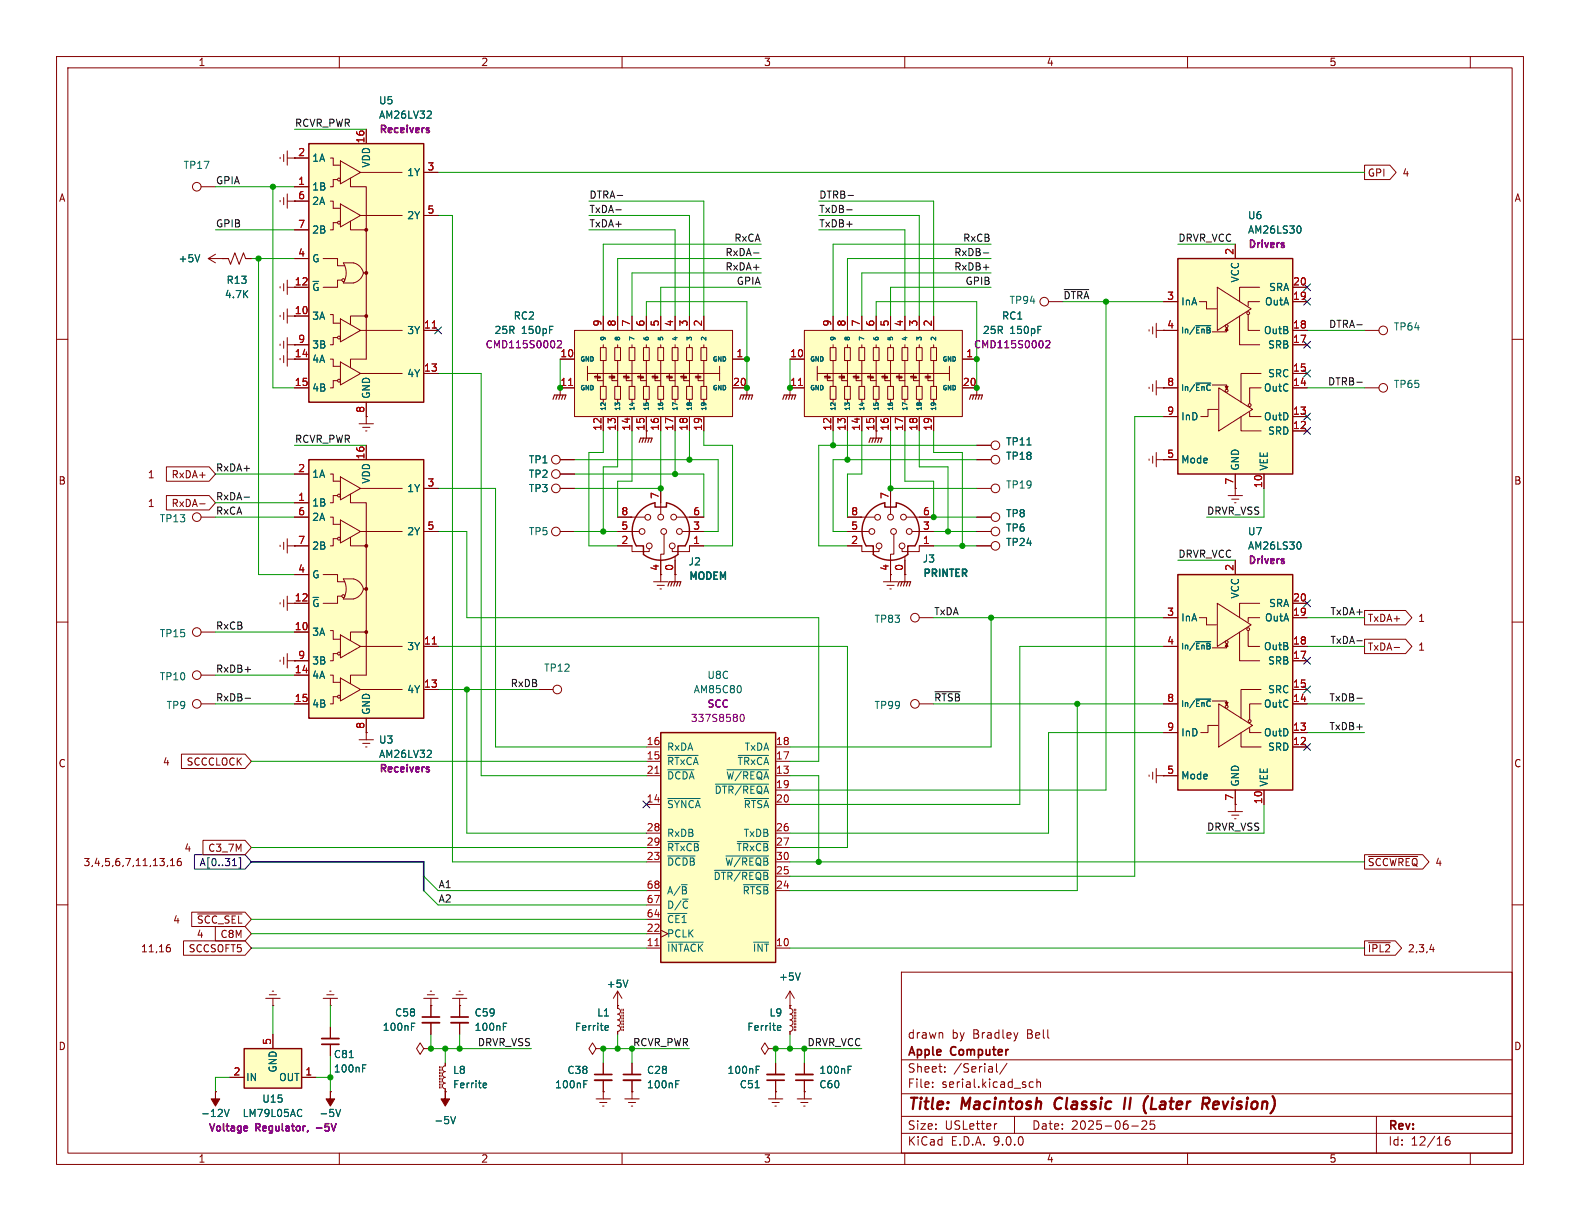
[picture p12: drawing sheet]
<svg xmlns="http://www.w3.org/2000/svg" width="279mm" height="216mm" viewBox="0 0 279 216" stroke-linecap="round" stroke-linejoin="round" font-family="sans-serif">
<defs><g id="words">
<g font-size="2.8" fill="#840000">
<text x="160.4" y="196.8">Title:</text>
<text x="170.1" y="196.8">Macintosh</text>
<text x="187.3" y="196.8">Classic</text>
<text x="200.4" y="196.8">II</text>
<text x="204.6" y="196.8">(Later</text>
<text x="215.8" y="196.8">Revision)</text>
</g>
<g font-size="2.1" fill="#840000">
<text x="160.4" y="183.9">drawn</text>
<text x="168.3" y="183.9">by</text>
<text x="172.1" y="183.9">Bradley</text>
<text x="181.7" y="183.9">Bell</text>
<text x="160.4" y="189.9">Sheet:</text>
<text x="160.4" y="187.1">Apple</text>
<text x="168.2" y="187.1">Computer</text>
<text x="168.6" y="189.9">/Serial/</text>
<text x="160.4" y="192.6">File:</text>
<text x="166.5" y="192.6">serial.kicad_sch</text>
<text x="160.4" y="202.8">KiCad</text>
<text x="160.4" y="200">Size:</text>
<text x="167.1" y="200">USLetter</text>
<text x="168.1" y="202.8">E.D.A.</text>
<text x="175.7" y="202.8">9.0.0</text>
<text x="182.4" y="200">Date:</text>
<text x="189.4" y="200">2025-06-25</text>
<text x="245.4" y="200.2">Rev:</text>
<text x="245.4" y="202.8">Id:</text>
<text x="249.5" y="202.8">12/16</text>
</g>
<g font-size="1.8" fill="#840000">
<text x="35" y="11.9">1</text>
<text x="85" y="11.9">2</text>
<text x="135" y="11.9">3</text>
<text x="185" y="11.9">4</text>
<text x="235" y="11.9">5</text>
<text x="10.3" y="35.9">A</text>
<text x="241.8" y="31.4">GPI</text>
<text x="247.9" y="31.4">4</text>
<text x="267.7" y="35.9">A</text>
<text x="52" y="50.5">12</text>
<text x="52" y="55.6">10</text>
<text x="52" y="63.2">14</text>
<text x="139.6" y="68.3">11</text>
<text x="114" y="76.3" transform="rotate(-90 114 76.3)">15</text>
<text x="154.7" y="76.3" transform="rotate(-90 154.7 76.3)">15</text>
<text x="10.3" y="85.9">B</text>
<text x="26" y="89.9">1</text>
<text x="26" y="84.8">1</text>
<text x="30.2" y="89.9">RxDA-</text>
<text x="30.2" y="84.8">RxDA+</text>
<text x="267.7" y="85.9">B</text>
<text x="116.6" y="101" transform="rotate(-90 116.6 101)">4</text>
<text x="52" y="106.4">12</text>
<text x="241.8" y="110.2">TxDA+</text>
<text x="250.7" y="110.2">1</text>
<text x="241.8" y="115.3">TxDA-</text>
<text x="250.7" y="115.3">1</text>
<text x="10.3" y="135.9">C</text>
<text x="28.7" y="135.6">4</text>
<text x="32.9" y="135.6">SCCCLOCK</text>
<text x="267.7" y="135.9">C</text>
<text x="14.7" y="153.4">3,4,5,6,7,11,13,16</text>
<text x="32.5" y="150.8">4</text>
<text x="36.7" y="150.8">C3_7M</text>
<text x="241.8" y="153.4">~{SCCWREQ} 4</text>
<text x="30.5" y="163.5">4</text>
<text x="34.7" y="166.1">4</text>
<text x="34.7" y="163.5">~{SCC_SEL}</text>
<text x="38.9" y="166.1">C8M</text>
<text x="24.8" y="168.6">11,16</text>
<text x="33.3" y="168.6">SCCSOFT5</text>
<text x="241.8" y="168.6">~{IPL2}</text>
<text x="248.9" y="168.6">2,3,4</text>
<text x="10.3" y="185.9">D</text>
<text x="267.7" y="185.9">D</text>
<text x="35" y="205.8">1</text>
<text x="85" y="205.8">2</text>
<text x="135" y="205.8">3</text>
<text x="185" y="205.8">4</text>
<text x="235" y="205.8">5</text>
</g>
<g font-size="1.8" fill="#0f0f0f">
<text x="52.1" y="22.5">RCVR_PWR</text>
<text x="38.1" y="32.7">GPIA</text>
<text x="104.1" y="35.2">DTRA-</text>
<text x="144.8" y="35.2">DTRB-</text>
<text x="38.1" y="40.3">GPIB</text>
<text x="104.1" y="37.8">TxDA-</text>
<text x="104.1" y="40.3">TxDA+</text>
<text x="144.8" y="37.8">TxDB-</text>
<text x="144.8" y="40.3">TxDB+</text>
<text x="128.2" y="45.4">RxDA-</text>
<text x="128.2" y="47.9">RxDA+</text>
<text x="129.8" y="42.8">RxCA</text>
<text x="168.6" y="45.4">RxDB-</text>
<text x="168.6" y="47.9">RxDB+</text>
<text x="170.2" y="42.8">RxCB</text>
<text x="208.3" y="42.8">DRVR_VCC</text>
<text x="130.2" y="50.5">GPIA</text>
<text x="170.6" y="50.5">GPIB</text>
<text x="188" y="53">~{DTRA}</text>
<text x="234.9" y="58.1">DTRA-</text>
<text x="234.7" y="68.2">DTRB-</text>
<text x="38.1" y="83.5">RxDA+</text>
<text x="52.1" y="78.4">RCVR_PWR</text>
<text x="38.1" y="88.6">RxDA-</text>
<text x="38.1" y="91.1">RxCA</text>
<text x="213.4" y="91.1">DRVR_VSS</text>
<text x="208.3" y="98.7">DRVR_VCC</text>
<text x="38.1" y="111.4">RxCB</text>
<text x="165.1" y="108.9">TxDA</text>
<text x="235.2" y="114">TxDA-</text>
<text x="235.2" y="108.9">TxDA+</text>
<text x="38.1" y="119">RxDB+</text>
<text x="38.1" y="124.1">RxDB-</text>
<text x="90.2" y="121.6">RxDB</text>
<text x="165.1" y="124.1">~{RTSB}</text>
<text x="235" y="124.1">TxDB-</text>
<text x="235" y="129.2">TxDB+</text>
<text x="213.4" y="147">DRVR_VSS</text>
<text x="77.5" y="157.1">A1</text>
<text x="77.5" y="159.7">A2</text>
<text x="84.4" y="185.1">DRVR_VSS</text>
<text x="111.9" y="185.1">RCVR_PWR</text>
<text x="142.7" y="185.1">DRVR_VCC</text>
</g>
<g font-size="1.8" fill="#840084">
<text x="66.9" y="23.9">Receivers</text>
<text x="220.6" y="44.2">Drivers</text>
<text x="85.8" y="61.8">CMD115S0002</text>
<text x="172.1" y="61.8">CMD115S0002</text>
<text x="220.6" y="100.1">Drivers</text>
<text x="124.9" y="125.5">SCC</text>
<text x="122.1" y="127.9">337S8580</text>
<text x="66.9" y="136.9">Receivers</text>
<text x="36.7" y="200.4">Voltage</text>
<text x="45.2" y="200.4">Regulator,</text>
<text x="56.4" y="200.4">-5V</text>
</g>
<g font-size="1.8" fill="#006464">
<text x="66.9" y="21.2">AM26LV32</text>
<text x="66.9" y="18.6">U5</text>
<text x="55.1" y="28.8">1A</text>
<text x="65.6" y="29.7" transform="rotate(-90 65.6 29.7)">VDD</text>
<text x="32.4" y="30.1">TP17</text>
<text x="55.1" y="33.9">1B</text>
<text x="71.9" y="31.3">1Y</text>
<text x="55.1" y="36.4">2A</text>
<text x="55.1" y="41.5">2B</text>
<text x="71.9" y="39">2Y</text>
<text x="220.6" y="39">U6</text>
<text x="220.6" y="41.5">AM26LS30</text>
<text x="31.5" y="46.6">+5V</text>
<text x="55.1" y="46.6">G</text>
<text x="39.7" y="52.9">4.7K</text>
<text x="40" y="50.4">R13</text>
<text x="55.1" y="51.7">~{G}</text>
<text x="178.4" y="53.9">TP94</text>
<text x="219.3" y="50.1" transform="rotate(-90 219.3 50.1)">VCC</text>
<text x="224.3" y="51.7">SRA</text>
<text x="55.1" y="56.7">3A</text>
<text x="71.9" y="59.3">3Y</text>
<text x="87.3" y="59.3">25R</text>
<text x="90.7" y="56.7">RC2</text>
<text x="92.2" y="59.3">150pF</text>
<text x="173.7" y="59.3">25R</text>
<text x="177.1" y="56.7">RC1</text>
<text x="178.6" y="59.3">150pF</text>
<text x="208.8" y="54.2">InA</text>
<text x="223.4" y="59.3">OutB</text>
<text x="223.6" y="54.2">OutA</text>
<text x="246.4" y="58.6">TP64</text>
<text x="55.1" y="61.8">3B</text>
<text x="55.1" y="64.4">4A</text>
<text x="224.1" y="61.8">SRB</text>
<text x="55.1" y="69.4">4B</text>
<text x="65.6" y="70.6" transform="rotate(-90 65.6 70.6)">GND</text>
<text x="71.9" y="66.9">4Y</text>
<text x="223.4" y="69.4">OutC</text>
<text x="224.1" y="66.9">SRC</text>
<text x="246.4" y="68.8">TP65</text>
<text x="208.8" y="74.5">InD</text>
<text x="223.4" y="74.5">OutD</text>
<text x="224.1" y="77.1">SRD</text>
<text x="93.4" y="82.1">TP1</text>
<text x="177.8" y="81.5">TP18</text>
<text x="177.8" y="79">TP11</text>
<text x="208.8" y="82.1">Mode</text>
<text x="219.3" y="83.3" transform="rotate(-90 219.3 83.3)">GND</text>
<text x="224.4" y="83.3" transform="rotate(-90 224.4 83.3)">VEE</text>
<text x="55.1" y="84.7">1A</text>
<text x="55.1" y="89.8">1B</text>
<text x="65.6" y="85.6" transform="rotate(-90 65.6 85.6)">VDD</text>
<text x="71.9" y="87.2">1Y</text>
<text x="93.4" y="84.7">TP2</text>
<text x="93.4" y="87.2">TP3</text>
<text x="177.8" y="86.6">TP19</text>
<text x="28.2" y="92.6">TP13</text>
<text x="55.1" y="92.3">2A</text>
<text x="71.9" y="94.8">2Y</text>
<text x="93.4" y="94.8">TP5</text>
<text x="177.8" y="91.7">TP8</text>
<text x="177.8" y="94.2">TP6</text>
<text x="220.6" y="94.8">U7</text>
<text x="55.1" y="97.4">2B</text>
<text x="121.7" y="100.2">J2</text>
<text x="163.1" y="99.7">J3</text>
<text x="177.8" y="96.7">TP24</text>
<text x="220.6" y="97.4">AM26LS30</text>
<text x="55.1" y="102.5">G</text>
<text x="55.1" y="107.5">~{G}</text>
<text x="121.7" y="102.9">MODEM</text>
<text x="163.1" y="102.4">PRINTER</text>
<text x="219.3" y="105.9" transform="rotate(-90 219.3 105.9)">VCC</text>
<text x="224.3" y="107.5">SRA</text>
<text x="28.2" y="112.9">TP15</text>
<text x="55.1" y="112.6">3A</text>
<text x="154.5" y="110.3">TP83</text>
<text x="208.8" y="110.1">InA</text>
<text x="223.6" y="110.1">OutA</text>
<text x="55.1" y="117.7">3B</text>
<text x="71.9" y="115.2">3Y</text>
<text x="96.1" y="119">TP12</text>
<text x="223.4" y="115.2">OutB</text>
<text x="224.1" y="117.7">SRB</text>
<text x="28.2" y="120.5">TP10</text>
<text x="29.4" y="125.6">TP9</text>
<text x="55.1" y="120.2">4A</text>
<text x="55.1" y="125.3">4B</text>
<text x="71.9" y="122.8">4Y</text>
<text x="122.6" y="122.8">AM85C80</text>
<text x="125" y="120.2">U8C</text>
<text x="154.5" y="125.6">TP99</text>
<text x="223.4" y="125.3">OutC</text>
<text x="224.1" y="122.8">SRC</text>
<text x="65.6" y="126.5" transform="rotate(-90 65.6 126.5)">GND</text>
<text x="66.9" y="131.7">U3</text>
<text x="208.8" y="130.4">InD</text>
<text x="223.4" y="130.4">OutD</text>
<text x="66.9" y="134.2">AM26LV32</text>
<text x="117.9" y="132.9">RxDA</text>
<text x="117.9" y="135.5">~{RTxCA}</text>
<text x="130.3" y="135.5">~{TRxCA}</text>
<text x="131.6" y="132.9">TxDA</text>
<text x="224.1" y="132.9">SRD</text>
<text x="117.9" y="138">~{DCDA}</text>
<text x="117.9" y="143.1">~{SYNCA}</text>
<text x="126.3" y="140.6">~{DTR/REQA}</text>
<text x="128.3" y="138">~{W/REQA}</text>
<text x="131.4" y="143.1">~{RTSA}</text>
<text x="208.8" y="138">Mode</text>
<text x="219.3" y="139.2" transform="rotate(-90 219.3 139.2)">GND</text>
<text x="224.4" y="139.2" transform="rotate(-90 224.4 139.2)">VEE</text>
<text x="117.9" y="148.2">RxDB</text>
<text x="131.4" y="148.2">TxDB</text>
<text x="117.9" y="150.7">~{RTxCB}</text>
<text x="117.9" y="153.3">~{DCDB}</text>
<text x="126.1" y="155.8">~{DTR/REQB}</text>
<text x="128.1" y="153.3">~{W/REQB}</text>
<text x="130.1" y="150.7">~{TRxCB}</text>
<text x="117.9" y="158.3">A/~{B}</text>
<text x="117.9" y="160.9">D/~{C}</text>
<text x="131.2" y="158.3">~{RTSB}</text>
<text x="117.9" y="163.4">~{CE1}</text>
<text x="117.9" y="166">PCLK</text>
<text x="117.9" y="168.5">~{INTACK}</text>
<text x="133" y="168.5">~{INT}</text>
<text x="137.7" y="173.6">+5V</text>
<text x="69.8" y="179.9">C58</text>
<text x="83.8" y="179.9">C59</text>
<text x="105.5" y="179.9">L1</text>
<text x="107.2" y="174.9">+5V</text>
<text x="136" y="179.9">L9</text>
<text x="67.6" y="182.5">100nF</text>
<text x="83.8" y="182.5">100nF</text>
<text x="101.6" y="182.5">Ferrite</text>
<text x="132" y="182.5">Ferrite</text>
<text x="43.4" y="191.4">IN</text>
<text x="49.1" y="189.7" transform="rotate(-90 49.1 189.7)">GND</text>
<text x="49.3" y="191.4">OUT</text>
<text x="58.9" y="189.8">100nF</text>
<text x="58.9" y="187.3">C81</text>
<text x="80" y="190.1">L8</text>
<text x="100.2" y="190.1">C38</text>
<text x="114.3" y="190.1">C28</text>
<text x="128.5" y="190.1">100nF</text>
<text x="144.8" y="190.1">100nF</text>
<text x="35.5" y="197.7">-12V</text>
<text x="42.8" y="197.7">LM79L05AC</text>
<text x="46.3" y="195.2">U15</text>
<text x="56.4" y="197.7">-5V</text>
<text x="80" y="192.6">Ferrite</text>
<text x="98.1" y="192.6">100nF</text>
<text x="114.3" y="192.6">100nF</text>
<text x="130.7" y="192.6">C51</text>
<text x="144.8" y="192.6">C60</text>
<text x="76.7" y="199">-5V</text>
</g>
<g font-size="1.8" fill="#a90000">
<text x="52.6" y="27.7">2</text>
<text x="64.5" y="25.4" transform="rotate(-90 64.5 25.4)">16</text>
<text x="52.6" y="32.8">1</text>
<text x="52.6" y="35.3">6</text>
<text x="75.5" y="30.2">3</text>
<text x="52.6" y="40.4">7</text>
<text x="75.5" y="37.8">5</text>
<text x="52.6" y="45.5">4</text>
<text x="218.2" y="45.2" transform="rotate(-90 218.2 45.2)">2</text>
<text x="206.3" y="53.1">3</text>
<text x="228.6" y="50.5">20</text>
<text x="228.6" y="53.1">19</text>
<text x="74.9" y="58.2">11</text>
<text x="106.4" y="57.8" transform="rotate(-90 106.4 57.8)">9</text>
<text x="109" y="57.8" transform="rotate(-90 109 57.8)">8</text>
<text x="111.5" y="57.8" transform="rotate(-90 111.5 57.8)">7</text>
<text x="114" y="57.8" transform="rotate(-90 114 57.8)">6</text>
<text x="116.6" y="57.8" transform="rotate(-90 116.6 57.8)">5</text>
<text x="119.1" y="57.8" transform="rotate(-90 119.1 57.8)">4</text>
<text x="121.7" y="57.8" transform="rotate(-90 121.7 57.8)">3</text>
<text x="124.2" y="57.8" transform="rotate(-90 124.2 57.8)">2</text>
<text x="147.1" y="57.8" transform="rotate(-90 147.1 57.8)">9</text>
<text x="149.6" y="57.8" transform="rotate(-90 149.6 57.8)">8</text>
<text x="152.1" y="57.8" transform="rotate(-90 152.1 57.8)">7</text>
<text x="154.7" y="57.8" transform="rotate(-90 154.7 57.8)">6</text>
<text x="157.2" y="57.8" transform="rotate(-90 157.2 57.8)">5</text>
<text x="159.8" y="57.8" transform="rotate(-90 159.8 57.8)">4</text>
<text x="162.3" y="57.8" transform="rotate(-90 162.3 57.8)">3</text>
<text x="164.8" y="57.8" transform="rotate(-90 164.8 57.8)">2</text>
<text x="206.3" y="58.2">4</text>
<text x="228.6" y="58.2">18</text>
<text x="52.6" y="60.7">9</text>
<text x="74.9" y="65.8">13</text>
<text x="99" y="63.2">10</text>
<text x="130.1" y="63.2">1</text>
<text x="139.6" y="63.2">10</text>
<text x="170.8" y="63.2">1</text>
<text x="228.6" y="60.7">17</text>
<text x="228.6" y="65.8">15</text>
<text x="52" y="68.3">15</text>
<text x="99" y="68.3">11</text>
<text x="129.5" y="68.3">20</text>
<text x="170.2" y="68.3">20</text>
<text x="206.3" y="68.3">8</text>
<text x="228.6" y="68.3">14</text>
<text x="64.5" y="73.1" transform="rotate(-90 64.5 73.1)">8</text>
<text x="106.4" y="76.3" transform="rotate(-90 106.4 76.3)">12</text>
<text x="109" y="76.3" transform="rotate(-90 109 76.3)">13</text>
<text x="111.5" y="76.3" transform="rotate(-90 111.5 76.3)">14</text>
<text x="116.6" y="76.3" transform="rotate(-90 116.6 76.3)">16</text>
<text x="119.1" y="76.3" transform="rotate(-90 119.1 76.3)">17</text>
<text x="121.7" y="76.3" transform="rotate(-90 121.7 76.3)">18</text>
<text x="124.2" y="76.3" transform="rotate(-90 124.2 76.3)">19</text>
<text x="147.1" y="76.3" transform="rotate(-90 147.1 76.3)">12</text>
<text x="149.6" y="76.3" transform="rotate(-90 149.6 76.3)">13</text>
<text x="152.1" y="76.3" transform="rotate(-90 152.1 76.3)">14</text>
<text x="157.2" y="76.3" transform="rotate(-90 157.2 76.3)">16</text>
<text x="159.8" y="76.3" transform="rotate(-90 159.8 76.3)">17</text>
<text x="162.3" y="76.3" transform="rotate(-90 162.3 76.3)">18</text>
<text x="164.8" y="76.3" transform="rotate(-90 164.8 76.3)">19</text>
<text x="206.3" y="73.4">9</text>
<text x="228.6" y="73.4">13</text>
<text x="228.6" y="75.9">12</text>
<text x="52.6" y="83.6">2</text>
<text x="64.5" y="81.3" transform="rotate(-90 64.5 81.3)">16</text>
<text x="206.3" y="81">5</text>
<text x="52.6" y="88.6">1</text>
<text x="75.5" y="86.1">3</text>
<text x="116.6" y="88.3" transform="rotate(-90 116.6 88.3)">7</text>
<text x="157.2" y="88.3" transform="rotate(-90 157.2 88.3)">7</text>
<text x="218.2" y="85.8" transform="rotate(-90 218.2 85.8)">7</text>
<text x="223.3" y="86.4" transform="rotate(-90 223.3 86.4)">10</text>
<text x="52.6" y="91.2">6</text>
<text x="75.5" y="93.7">5</text>
<text x="109.8" y="91.2">8</text>
<text x="109.8" y="93.7">5</text>
<text x="122.5" y="91.2">6</text>
<text x="122.5" y="93.7">3</text>
<text x="150.4" y="91.2">8</text>
<text x="150.4" y="93.7">5</text>
<text x="163.1" y="91.2">6</text>
<text x="163.1" y="93.7">3</text>
<text x="52.6" y="96.3">7</text>
<text x="52.6" y="101.3">4</text>
<text x="109.8" y="96.3">2</text>
<text x="119.1" y="101" transform="rotate(-90 119.1 101)">0</text>
<text x="122.5" y="96.3">1</text>
<text x="150.4" y="96.3">2</text>
<text x="157.2" y="101" transform="rotate(-90 157.2 101)">4</text>
<text x="159.8" y="101" transform="rotate(-90 159.8 101)">0</text>
<text x="163.1" y="96.3">1</text>
<text x="218.2" y="101" transform="rotate(-90 218.2 101)">2</text>
<text x="228.6" y="106.4">20</text>
<text x="52" y="111.5">10</text>
<text x="206.3" y="109">3</text>
<text x="228.6" y="109">19</text>
<text x="52" y="119.1">14</text>
<text x="52.6" y="116.6">9</text>
<text x="74.9" y="114">11</text>
<text x="206.3" y="114">4</text>
<text x="228.6" y="114">18</text>
<text x="228.6" y="116.6">17</text>
<text x="52" y="124.2">15</text>
<text x="74.9" y="121.7">13</text>
<text x="206.3" y="124.2">8</text>
<text x="228.6" y="121.7">15</text>
<text x="228.6" y="124.2">14</text>
<text x="64.5" y="129" transform="rotate(-90 64.5 129)">8</text>
<text x="114.3" y="131.8">16</text>
<text x="137.1" y="131.8">18</text>
<text x="206.3" y="129.3">9</text>
<text x="228.6" y="129.3">13</text>
<text x="228.6" y="131.8">12</text>
<text x="114.3" y="134.4">15</text>
<text x="114.3" y="136.9">21</text>
<text x="137.1" y="134.4">17</text>
<text x="137.1" y="136.9">13</text>
<text x="206.3" y="136.9">5</text>
<text x="114.3" y="142">14</text>
<text x="137.1" y="139.4">19</text>
<text x="137.1" y="142">20</text>
<text x="218.2" y="141.7" transform="rotate(-90 218.2 141.7)">7</text>
<text x="223.3" y="142.3" transform="rotate(-90 223.3 142.3)">10</text>
<text x="114.3" y="147.1">28</text>
<text x="114.3" y="149.6">29</text>
<text x="137.1" y="147.1">26</text>
<text x="137.1" y="149.6">27</text>
<text x="114.3" y="152.1">23</text>
<text x="137.1" y="152.1">30</text>
<text x="137.1" y="154.7">25</text>
<text x="114.3" y="157.2">68</text>
<text x="114.3" y="159.8">67</text>
<text x="137.1" y="157.2">24</text>
<text x="114.3" y="162.3">64</text>
<text x="114.3" y="164.8">22</text>
<text x="114.3" y="167.4">11</text>
<text x="137.1" y="167.4">10</text>
<text x="48" y="184.9" transform="rotate(-90 48 184.9)">5</text>
<text x="41.2" y="190.2">2</text>
<text x="53.9" y="190.2">1</text>
</g>
<text font-size="1.8" fill="#000084" x="35.2" y="153.4">A[0..31]</text>
<g font-size="1.4" fill="#006464">
<text x="208.8" y="59.2">In/~{EnB}</text>
<text x="208.8" y="69.3">In/~{EnC}</text>
<text x="208.8" y="115">In/~{EnB}</text>
<text x="208.8" y="125.2">In/~{EnC}</text>
</g>
<g font-size="1.1" fill="#006464">
<text x="102.6" y="64.1">GND</text>
<text x="107.3" y="60.4" transform="rotate(-90 107.3 60.4)">9</text>
<text x="109.8" y="60.4" transform="rotate(-90 109.8 60.4)">8</text>
<text x="112.4" y="60.4" transform="rotate(-90 112.4 60.4)">7</text>
<text x="114.9" y="60.4" transform="rotate(-90 114.9 60.4)">6</text>
<text x="117.5" y="60.4" transform="rotate(-90 117.5 60.4)">5</text>
<text x="120" y="60.4" transform="rotate(-90 120 60.4)">4</text>
<text x="122.5" y="60.4" transform="rotate(-90 122.5 60.4)">3</text>
<text x="125.1" y="60.4" transform="rotate(-90 125.1 60.4)">2</text>
<text x="125.9" y="64.1">GND</text>
<text x="143.2" y="64.1">GND</text>
<text x="147.9" y="60.4" transform="rotate(-90 147.9 60.4)">9</text>
<text x="150.5" y="60.4" transform="rotate(-90 150.5 60.4)">8</text>
<text x="153" y="60.4" transform="rotate(-90 153 60.4)">7</text>
<text x="155.6" y="60.4" transform="rotate(-90 155.6 60.4)">6</text>
<text x="158.1" y="60.4" transform="rotate(-90 158.1 60.4)">5</text>
<text x="160.6" y="60.4" transform="rotate(-90 160.6 60.4)">4</text>
<text x="163.2" y="60.4" transform="rotate(-90 163.2 60.4)">3</text>
<text x="165.7" y="60.4" transform="rotate(-90 165.7 60.4)">2</text>
<text x="166.5" y="64.1">GND</text>
<text x="102.6" y="69.2">GND</text>
<text x="125.9" y="69.2">GND</text>
<text x="143.2" y="69.2">GND</text>
<text x="166.5" y="69.2">GND</text>
<text x="107.3" y="72.7" transform="rotate(-90 107.3 72.7)">12</text>
<text x="109.8" y="72.7" transform="rotate(-90 109.8 72.7)">13</text>
<text x="112.4" y="72.7" transform="rotate(-90 112.4 72.7)">14</text>
<text x="114.9" y="72.7" transform="rotate(-90 114.9 72.7)">15</text>
<text x="117.5" y="72.7" transform="rotate(-90 117.5 72.7)">16</text>
<text x="120" y="72.7" transform="rotate(-90 120 72.7)">17</text>
<text x="122.5" y="72.7" transform="rotate(-90 122.5 72.7)">18</text>
<text x="125.1" y="72.7" transform="rotate(-90 125.1 72.7)">19</text>
<text x="147.9" y="72.7" transform="rotate(-90 147.9 72.7)">12</text>
<text x="150.5" y="72.7" transform="rotate(-90 150.5 72.7)">13</text>
<text x="153" y="72.7" transform="rotate(-90 153 72.7)">14</text>
<text x="155.6" y="72.7" transform="rotate(-90 155.6 72.7)">15</text>
<text x="158.1" y="72.7" transform="rotate(-90 158.1 72.7)">16</text>
<text x="160.6" y="72.7" transform="rotate(-90 160.6 72.7)">17</text>
<text x="163.2" y="72.7" transform="rotate(-90 163.2 72.7)">18</text>
<text x="165.7" y="72.7" transform="rotate(-90 165.7 72.7)">19</text>
</g>
</g></defs>
<g fill="none" stroke="#840000" stroke-width=".18">
<path d="M10 10h259.4v195.9h-259.4zM12 12h255.4v191.9h-255.4zM60 10v2M110 10v2M160 10v2M210 10v2M260 10v2M49.5 27.8v.3M50.2 27.3v1.3M50.8 27.9h1.3M50.8 26.7v2.5M241.3 58.4h2.5"/>
<path d="M10 60h2M154.9 76.2v1.3M241.3 68.6h2.5M267.4 60h2M10 110h2M35.6 119.4h2.5M49.5 116.7v.3M50.2 116.2v1.3M50.8 115.6v2.5M50.8 116.8h1.3M52.1 116.8h.1M267.4 110h2"/>
<path d="M10 160h2M159.4 171.9h108v32h-108zM267.4 160h2M159.4 197.4h108M159.4 193.4h108M159.4 187.4h108M164.9 192.1v.2M164.9 191.4v.1M166.6 182.7l.1 .9M167.1 189.4v.2M167.1 188.7v.1M176.2 188.1v1.3l.2 .2"/>
<path d="M176.3 198.7l-.3 .1M178.1 188l-1.3 1.9M179.4 197.4v3M180 182.6l-.4 1M182.7 191.4l-.4-.1-.3 .3v.4l.1 .2h.6M183.4 191.4l.2-.1 .3 .1 .1 .9M183.4 190.8v1.5M200.1 199.1h1.2M201.9 198.3l.6-.1 .2 .1 .1 .3-.9 1.1h.9M204.1 198.2h-.7v.7l.2-.1h.5l.1 .2-.1 .5-.2 .2-.5-.2M243.4 197.4v6.5M60 203.9v2"/>
<path d="M110 203.9v2M159.4 200.4h108M160 203.9v2M210 203.9v2M256.3 201a.59 .59 0 0 0-.7 .6v.6l.1 .2 .4 .1 .3-.2v-.5l-.1-.2h-.4l-.3 .2M260 203.9v2"/>
<circle cx="244.6" cy="58.4" r=".76"/>
<circle cx="244.6" cy="68.6" r=".76"/>
<circle cx="34.8" cy="119.4" r=".76"/>
</g>
<path d="M186.8 194.4a1.27 1.27 0 0 0 0 1.6M199 194.1l-.3 2M203 193.8l-.1 .1M203.8 194.1l-.3 2h1M213.2 195.2l.5 .9M213.6 194.1l.1 .1a.54 .54 0 0 1-.1 .9M215.3 194.8l-.6 .1-.2 .9 .2 .3h.4M215.5 195.2l-1 .2" fill="none" stroke="#840000" stroke-width=".4"/>
<path d="M153.7 78.2l.2-.7h2.1l-.3 .7M154.4 77.5l-.2 .7M154.9 77.5l-.2 .7M155.4 77.5l-.2 .7" fill="none" stroke="#840000" stroke-width=".2"/>
<path d="M208.3 101.6h20.3v38.1h-20.3z" fill="#ffffc2"/>
<path d="M113.2 90.4l1.4-1.1 1.2-.4v.8h2.1v-.8a5.1 5.1 0 0 1 3.3 7.6h-1.3v1.5a5.1 5.1 0 0 1-6.1 0v-1.5h-1.3a5.1 5.1 0 0 1 .7-6.1zM153.8 90.4l1.4-1.1 1.3-.4v.8h2v-.8a5.1 5.1 0 0 1 3.3 7.6h-1.3v1.5a5.1 5.1 0 0 1-6.1 0v-1.5h-1.2a5.1 5.1 0 0 1 .6-6.1zM208.3 101.6h20.3v38.1h-20.3z" fill="none" stroke="#840000" stroke-width=".25"/>
<g fill="none" stroke="#840000" stroke-width=".18">
<path d="M35.6 33h2.5M49.5 35.4v.3M50.2 34.9v1.3M50.8 35.6h1.3M50.8 34.3v2.5M52.1 35.6h.1M36.8 45.7h3.6l.4 1 .7-2 .8 2 .8-2 .3 1h1M36.8 45.7l1.3 .8M38.1 45l-1.3 .7M39.4 45.7h.1M49.5 50.7v.2M49.5 55.8v.2"/>
<path d="M50.2 50.2v1.2M50.2 55.2v1.3M50.8 49.5v2.6M50.8 54.6v2.6M50.8 59.7v5.1M50.8 50.8h1.3M50.8 55.9h1.3M203.2 58.3v.2M203.8 57.8v1.3M204.5 57.2v2.5M204.5 58.4h1.2M49.5 60.8v.3"/>
<path d="M49.5 63.4v.2M50.2 60.3v1.3M50.2 62.9v1.2M50.8 63.5h1.3M50.8 61h1.3M52.1 61h.1M63.5 74.9h2.5M64.1 75.6h1.3M64.6 76.2h.3M64.8 73.7h.1M64.8 73.7v1.2M99.1 68.6v1.3"/>
<path d="M114.3 76.2v1.3M172.7 68.6h.1M172.7 68.6v1.3M172.7 78.7h2.6M49.5 96.4v.2M50.2 95.9v1.3M50.8 95.3v2.5M50.8 96.5h1.3M52.1 96.5h.1M99.1 94h2.5M99.1 83.8h2.5M99.1 86.4h2.5"/>
<path d="M109.2 96.5h2.6v1h3v-.5M109.2 94h3.8M109.2 91.4h4.8M116.8 86.4v4.5M116.8 99.1v3.8M117.4 94.5v3.5h-.6v1.2M119.4 98.4v4.5M119.6 91.4h4.9M120.6 94h3.9M124.5 96.5h-2.6v1h-3v-.5M149.9 96.5h2.5v1h3v-.5M149.9 94h3.8"/>
<path d="M149.9 91.4h4.8M157.5 86.4v4.5M157.5 99.1v2.5M158.1 94.5v3.5h-.6v1.2M160 98.4v4.5M160.3 91.4h4.8M161.3 94h3.8M165.1 96.5h-2.5v1h-3.1v-.5M172.7 81.3h2.6M172.7 91.4h2.6M172.7 96.5h2.6M203.2 81.2v.2"/>
<path d="M203.8 80.6v1.3M204.5 80v2.6M204.5 81.3h1.2M205.7 81.3h.1M218.4 99.1v2.5M115.6 102.9h2.5M116.2 103.5h1.3M116.7 104.1h.3M119.4 101.6h.1M160 101.6h.1M162.6 109.2h2.5M205.7 109.2h2.6"/>
<path d="M205.7 114.3h2.6M212.1 109.2h1.3v1.3h1.7M215.3 106.7l5.9 3.8-5.9 3.8zM216.9 113.8l-.2 .5h.5l-.3-.5v.8h-2.5M219.2 111.8v5h3.6M220.7 111.5v2.8h2.1M222.8 106.7h-3.6v2.5M222.8 109.2h-2.1v.8M228.6 109.2h2.5M228.6 114.3h2.5M228.6 106.7h2.5M228.6 116.8h2.5"/>
<path d="M35.6 124.5h2.5M162.6 124.5h2.5M203.2 137v.3M203.8 136.5v1.3M204.5 137.2h3.8M204.5 135.9v2.5M205.7 137.2h.1M205.7 124.5h2.6M205.7 129.5h2.6M214.4 124h2.5v.7l.3-.5h-.5l.2 .5M215.4 128.3h-1.8v1.2h-1.3M215.5 124.5l6 3.8-6 3.8z"/>
<path d="M218.4 139.7v3.8M219.5 129.5v2.6h3.5M221 128.8v.7h2M223 121.9h-3.5v5.1M223 124.5h-2v2.8M223.5 139.7v2.5M228.6 124.5h2.5M228.6 129.5h2.5M228.6 121.9h2.5M228.6 132.1h2.5M217.2 143.5h2.5M217.8 144.1h1.3"/>
<path d="M218.3 144.8h.3M218.4 142.2h.1M47 176.5h2.5M47.6 175.9h1.3M48.1 175.3h.3M48.3 177.8h.1M48.3 176.5v1.3M57.1 176.5h2.6M57.8 175.9h1.3M58.3 175.3h.2M58.4 177.8h.1M58.4 176.5v1.3"/>
<path d="M74.9 176.5h2.6M75.6 175.9h1.2M76.1 175.3h.2M76.2 177.8h.1M76.2 176.5v3.3M81.3 177.8v2M109.2 175.3v3l.4 .2 .1 .3-.1 .4-.4 .1 .4 .2 .1 .3-.1 .4-.4 .1 .4 .3 .1 .4-.2 .3h-.3l.4 .2 .1 .4-.1 .3-.4 .2v.5M109.2 177.8h.1M109.2 175.3l-.7 1.2M109.2 175.3l.8 1.2M110 178.4v.3M110 178.9v.3"/>
<path d="M110 179.5v.2M110 180v.2M110.2 178.4v.3M110.2 178.9v.3M110.2 179.5v.2M110.2 180v.2M139.7 177.8v.5l.4 .2 .1 .3-.1 .4-.4 .1 .4 .2 .1 .3-.1 .4-.4 .1 .4 .3 .1 .4-.2 .3h-.3l.4 .2 .1 .4-.1 .3-.4 .2v.5M140.5 178.4v.3M140.5 178.9v.3M140.5 179.5v.2M140.5 180v.2M140.7 178.4v.3"/>
<path d="M140.7 178.9v.3M140.7 179.5v.2M140.7 180v.2M38.1 193h.1M76.2 180.8v2.1M77.7 188.6v.2M77.7 189.1v.3M77.7 189.6v.3M77.7 190.1v.3M77.7 190.6v.3M77.7 191.1v.3M77.7 191.6v.3"/>
<path d="M77.7 192.2v.2M78 188.6v.2M78 189.1v.3M78 189.6v.3M78 190.1v.3M78 190.6v.3M78 191.1v.3M78 191.6v.3M78 192.2v.2M78.7 188v.5l-.3 .1-.2 .4 .2 .3 .3 .2-.3 .1-.1 .2v.5l.4 .2-.3 .1-.2 .4 .2 .4 .3 .1-.3 .2-.2 .3 .2 .4 .3 .1v.5M81.3 180.8v2.1M105.4 185.4l-.6-1-.7 1 .7 1 .6-1h1.3"/>
<path d="M106.7 185.4h.1M106.7 188v2M106.7 191v2M110 180.5v.2M110 181v.2M110 181.5v.2M110 182v.2M110.2 180.5v.2M110.2 181v.2M110.2 181.5v.2M110.2 182v.2M111.8 188v2"/>
<path d="M111.8 191v2M135.9 185.4l-.6-1-.7 1 .7 1 .6-1h1.3M135.9 194.3h2.5M136.5 194.9h1.3M137 195.6h.3M137.2 193h.1M137.2 185.4h.1M137.2 188v2M137.2 191v3.3M140.5 180.5v.2M140.5 181v.2M140.5 181.5v.2"/>
<path d="M140.5 182v.2M140.7 180.5v.2M140.7 181v.2M140.7 181.5v.2M140.7 182v.2M141 194.3h2.5M141.6 194.9h1.3M142.1 195.6h.3M142.2 193h.1M142.2 188v2M142.2 191v3.3"/>
<circle cx="34.8" cy="33" r=".76"/>
<circle cx="176" cy="78.7" r=".76"/>
<circle cx="98.3" cy="94" r=".76"/>
<circle cx="98.3" cy="83.8" r=".76"/>
<circle cx="98.3" cy="86.4" r=".76"/>
<circle cx="113.5" cy="94" r=".51"/>
<circle cx="114.6" cy="91.5" r=".51"/>
<circle cx="114.8" cy="96.5" r=".51"/>
<circle cx="116.8" cy="91.4" r=".51"/>
<circle cx="117.4" cy="94" r=".51"/>
<circle cx="118.9" cy="96.5" r=".51"/>
<circle cx="119.1" cy="91.4" r=".51"/>
<circle cx="120.1" cy="94" r=".51"/>
<circle cx="154.2" cy="94" r=".51"/>
<circle cx="155.2" cy="91.5" r=".51"/>
<circle cx="155.4" cy="96.5" r=".51"/>
<circle cx="157.5" cy="91.4" r=".51"/>
<circle cx="158" cy="94" r=".51"/>
<circle cx="159.5" cy="96.5" r=".51"/>
<circle cx="159.8" cy="91.4" r=".51"/>
<circle cx="160.8" cy="94" r=".51"/>
<circle cx="176" cy="81.3" r=".76"/>
<circle cx="176" cy="91.4" r=".76"/>
<circle cx="176" cy="96.5" r=".76"/>
<circle cx="161.8" cy="109.2" r=".76"/>
<circle cx="216.9" cy="113.5" r=".25"/>
<circle cx="220.7" cy="111.3" r=".25"/>
<circle cx="34.8" cy="124.5" r=".76"/>
<circle cx="161.8" cy="124.5" r=".76"/>
<circle cx="216.9" cy="125" r=".25"/>
<circle cx="221" cy="127.5" r=".25"/>
</g>
<g fill="none" stroke="#006464" stroke-width=".18">
<path d="M35.3 45l-.4 1.3M181.6 78.7h.7M229.9 95.9l.2 .4-.2 .7M211.5 113.5h2.6M211.5 123.6h2.6M111 173.3l-.4 1.3M39.7 196.2l.4 1.2 .4-1.2M72.8 181.5h.4M72.8 180.9h.6M85.6 191.5l.4 .1v.2l-.6 .1M86 192.3h-.4M89 181.5h.4"/>
<path d="M89 180.9h.6M103.2 191.7h.5M103.2 191.1h.6M107.2 181.3l.3 .1 .1 .2-.6 .2M107.5 182.1l-.3 .1M119.5 191.7h.4M119.5 191.1h.6M133.5 192.3h.8M133.7 189.1h.4M133.7 188.5h.6M137.7 181.3l.3 .1 .1 .2-.6 .2M138 182.1l-.3 .1"/>
<path d="M150 189.1h.4M150 188.5h.6"/>
</g>
<path d="M38.1 193v1.3h.8l-.8 1.3-.8-1.3h.8z" fill="#840000" stroke="#840000" stroke-width=".18"/>
<path d="M74.7 179.8h3M79.8 179.8h3M105.2 190h3M110.2 190h3.1M135.6 191h3.1M140.7 191h3.1" fill="none" stroke="#840000" stroke-width=".3"/>
<path d="M74.7 180.8h3M79.8 180.8h3M105.2 191h3M110.2 191h3.1M135.6 190h3.1M140.7 190h3.1" fill="none" stroke="#840000" stroke-width=".33"/>
<g fill="none" stroke="#840000" stroke-width=".2">
<path d="M97.8 70.6l.2-.7h2.1l-.3 .7M98.6 69.9l-.3 .7M99.1 69.9l-.3 .7M99.6 69.9l-.3 .7M113 78.2l.3-.7h2l-.2 .7M113.8 77.5l-.3 .7M114.3 77.5l-.3 .7M114.8 77.5l-.2 .7M171.4 70.6l.3-.7h2l-.2 .7M172.2 69.9l-.2 .7M172.7 69.9l-.2 .7M173.2 69.9l-.2 .7"/>
<path d="M118.1 103.6l.3-.7h2l-.3 .7M118.9 102.9l-.3 .7M119.4 102.9l-.3 .7M119.9 102.9l-.3 .7M158.7 103.6l.3-.7h2l-.2 .7M159.5 102.9l-.2 .7M160 102.9l-.2 .7M160.5 102.9l-.2 .7"/>
</g>
<path d="M101.6 58.4h27.9v15.3h-27.9z" fill="#ffffc2"/>
<g fill="none" stroke="#840000" stroke-width=".18">
<path d="M101.6 58.4h27.9v15.3h-27.9zM106.7 55.9v2.5M109.2 55.9v2.5M111.8 55.9v2.5M114.3 55.9v2.5M116.8 55.9v2.5M119.4 55.9v2.5M121.9 55.9v2.5M124.5 55.9v2.5M99.1 68.6h2.4M99.1 63.5h2.4M103.9 66h23.4h-.3"/>
<path d="M103.9 64.8v2.5M105.2 66.8h1h-.5v.5h1M105.7 66v.5h-.5h1M106.2 68.3h1v2.3h-1zM106.2 61.5h1v2.3h-1zM106.7 61v.5M106.7 63.8v4.5M106.7 70.6v.5M106.7 73.7v2.5M107.7 66.8h1h-.5v.5h1M108.2 66v.5h.5h-1M108.7 68.3h1v2.3h-1z"/>
<path d="M108.7 61.5h1v2.3h-1zM109.2 61v.5M109.2 63.8v4.5M109.2 70.6v.5M109.2 73.7v2.5M110.2 66.8h1.1h-.6v.5h1.1M110.7 66v.5h-.5h1.1M111.3 68.3h1v2.3h-1zM111.3 61.5h1v2.3h-1zM111.8 61v.5M111.8 63.8v4.5M111.8 70.6v.5"/>
<path d="M111.8 73.7v2.5M112.8 66.8h1h-.5v.5h1M113.3 66v.5h-.5h1M113.8 68.3h1v2.3h-1zM113.8 61.5h1v2.3h-1zM114.3 61v.5M114.3 63.8v4.5M114.3 70.6v.5M114.3 73.7v2.5M115.3 66.8h1h-.5v.5h1M115.8 66v.5h-.5h1M116.3 68.3h1v2.3h-1z"/>
<path d="M116.3 61.5h1v2.3h-1zM116.8 61v.5M116.8 63.8v4.5M116.8 70.6v.5M116.8 73.7v2.5M117.9 66.8h1h-.5v.5h1M118.4 66v.5h-.5h1M118.9 68.3h1v2.3h-1zM118.9 61.5h1v2.3h-1zM119.4 61v.5M119.4 63.8v4.5M119.4 70.6v.5"/>
<path d="M119.4 73.7v2.5M120.4 66.8h1h-.5v.5h1M120.9 66v.5h-.5h1M121.4 68.3h1v2.3h-1zM121.4 61.5h1v2.3h-1zM121.9 61v.5M121.9 63.8v4.5M121.9 70.6v.5M121.9 73.7v2.5M122.9 66.5h1.1M122.9 66.8h1.1M123.4 66.8v.5h1.1"/>
<path d="M123.4 66v.5M124 68.3h1v2.3h-1zM124 61.5h1v2.3h-1zM124.5 61v.5M124.5 63.8v4.5M124.5 70.6v.5M124.5 73.7v2.5M127.3 64.8v2.5M129.6 68.6h2.5M129.6 63.5h2.5M58.4 193h.1"/>
</g>
<path d="M100.5 68.2h.8" fill="none" stroke="#a90000" stroke-width=".18"/>
<path d="M98.6 60.4l.5-.2 .2 .4-.8 .9h.8" fill="none" stroke="#840084" stroke-width=".18"/>
<path d="M58.4 193v1.3h.8l-.8 1.3-.7-1.3h.7z" fill="#840000" stroke="#840000" stroke-width=".18"/>
<path d="M59.4 196.2l.4 1.2 .4-1.2" fill="none" stroke="#006464" stroke-width=".18"/>
<path d="M54.6 25.4h20.3v45.7h-20.3z" fill="#ffffc2"/>
<path d="M54.6 25.4h20.3v45.7h-20.3z" fill="none" stroke="#840000" stroke-width=".25"/>
<g fill="none" stroke="#840000" stroke-width=".18">
<path d="M52.1 27.9h2.5M52.1 33h2.5M52.1 35.6h2.5M58.4 27.9h.5v1.3h1.3M58.4 35.6h.5v1.2h1.3M59.7 31.8h-.8v1.2h-.5M59.7 39.4h-.8v1.2h-.5M60.2 28.4l3.6 2.1-3.6 2zM60.2 36.1l3.6 2-3.6 2zM62 39.1v1.5h2.8M62 31.5v1.5h2.8v7.6M63.8 30.5h7.3"/>
<path d="M63.8 38.1h7.3M64.8 22.9v2.5M74.9 30.5h2.6M74.9 38.1h2.6M52.1 40.6h2.5M52.1 45.7h2.5M52.1 50.8h2.5M52.1 55.9h2.5M57.1 45.7h2.6v1.3h1.3M58.4 55.6h.5v1.6h1.3M59.7 59.7h-.8v1.3h-.5M60.2 56.4l3.6 2-3.6 2.1z"/>
<path d="M60.5 49.5h-.8v1.3h-2.6M60.7 46.5h1.8a2.11 2.11 0 0 1 1.7 2 2.36 2.36 0 0 1-1.7 1.5h-1.8a3.4 3.4 0 0 0 0-3.5zM63.8 58.4h7.3M64.3 48.3h.5M64.8 55.9h-2.8v1.5M64.8 40.6v22.9h-2.8v1.5M74.9 58.4h2.6M52.1 61h2.5M52.1 63.5h2.5M52.1 68.6h2.5M58.4 63.5h.5v1.3h1.3M59.7 67.3h-.8v1.3h-.5"/>
<path d="M60.2 64l3.6 2-3.6 2.1zM63.8 66h7.3M64.8 71.1v2.6M74.9 66h2.6M172.7 86.4h2.6M217.2 87.6h2.5M217.8 88.3h1.3M218.3 88.9h.3M218.4 86.4h.1M218.4 86.4v1.2"/>
<circle cx="59.9" cy="39.4" r=".25"/>
<circle cx="59.9" cy="31.7" r=".25"/>
<circle cx="59.9" cy="59.7" r=".25"/>
<circle cx="60.7" cy="49.5" r=".25"/>
<circle cx="59.9" cy="67.3" r=".25"/>
<circle cx="176" cy="86.4" r=".76"/>
</g>
<g fill="#840000" stroke="#840000" stroke-width=".18">
<circle cx="64.8" cy="40.6" r=".25"/>
<circle cx="64.8" cy="48.3" r=".25"/>
<circle cx="64.8" cy="55.9" r=".25"/>
</g>
<path d="M76.4 58h.8" fill="none" stroke="#a90000" stroke-width=".18"/>
<path d="M76.2 19.7l.1 .2-.1 .3-.7 .7h.8" fill="none" stroke="#006464" stroke-width=".18"/>
<path d="M75.8 23l.1 .2-.1 .2M75.8 22.6h.1" fill="none" stroke="#840084" stroke-width=".25"/>
<path d="M208.3 45.7h20.3v38.1h-20.3z" fill="#ffffc2"/>
<path d="M208.3 45.7h20.3v38.1h-20.3z" fill="none" stroke="#840000" stroke-width=".25"/>
<g fill="none" stroke="#840000" stroke-width=".18">
<path d="M185.4 53.3h2.6M205.7 53.3h2.6M205.7 58.4h2.6M212.1 53.3h1.3v1.3h1.7M215.3 50.8l5.9 3.8-5.9 3.8zM216.9 57.9l-.2 .5h.5l-.3-.5v.8h-2.5M218.4 43.2v2.5M219.2 55.9v5.1h3.6M220.7 55.6v2.8h2.1M222.8 50.8h-3.6v2.5M222.8 53.3h-2.1v.8M228.6 53.3h2.5"/>
<path d="M228.6 58.4h2.5M228.6 50.8h2.5M132.1 68.6h.1M132.1 68.6v1.3M203.2 68.5v.2M203.8 67.9v1.3M204.5 68.6h3.8M204.5 67.3v2.6M205.7 68.6h.1M205.7 73.7h2.6M214.4 68.1h2.5v.7l.3-.5h-.5l.2 .5M215.4 72.4h-1.8v1.3h-1.3"/>
<path d="M215.5 68.6l6 3.8-6 3.8zM219.5 73.7v2.5h3.5M221 72.9v.8h2M223 66h-3.5v5.1M223 68.6h-2v2.8M228.6 68.6h2.5M228.6 73.7h2.5M228.6 61h2.5M228.6 66h2.5M228.6 76.2h2.5M35.6 91.4h2.5M99.1 81.3h2.5"/>
<path d="M172.7 94h2.6M205.7 81.3h2.6M218.4 83.8v2.6M223.5 83.8v2.6M35.6 111.8h2.5M49.5 106.6v.2M50.2 106v1.3M50.8 106.7h1.3M50.8 105.4v2.6M156.2 102.9h2.5M156.8 103.5h1.3M157.4 104.1h.2"/>
<path d="M157.5 101.6v1.3M63.5 130.8h2.5M64.1 131.4h1.3M64.6 132.1h.3M64.8 129.5h.1M64.8 129.5v1.3M95.2 121.9h2.6M80 176.5h2.5M80.6 175.9h1.3M81.2 175.3h.2M81.3 177.8h.1M81.3 176.5v1.3"/>
<path d="M139.7 177.8h.1M139.7 175.3l-.8 1.2M139.7 175.3l.8 1.2M139.7 175.3v2.5M78.7 193h.1M105.4 194.3h2.5M106 194.9h1.3M106.6 195.6h.2M106.7 193h.1M106.7 193v1.3M110.5 194.3h2.5M111.1 194.9h1.3"/>
<path d="M111.6 195.6h.3M111.8 193h.1M111.8 193v1.3"/>
<circle cx="184.7" cy="53.3" r=".76"/>
<circle cx="216.9" cy="57.7" r=".25"/>
<circle cx="220.7" cy="55.4" r=".25"/>
<circle cx="216.9" cy="69.1" r=".25"/>
<circle cx="221" cy="71.6" r=".25"/>
<circle cx="34.8" cy="91.4" r=".76"/>
<circle cx="98.3" cy="81.3" r=".76"/>
<circle cx="176" cy="94" r=".76"/>
<circle cx="34.8" cy="111.8" r=".76"/>
<circle cx="98.6" cy="121.9" r=".76"/>
</g>
<path d="M211.5 57.6h2.6M229.9 40l.2 .4-.2 .8M211.5 67.7h2.6M141.5 172l-.4 1.3M79.7 197.4l.4 1.3 .5-1.3" fill="none" stroke="#006464" stroke-width=".18"/>
<path d="M130.8 70.6l.3-.7h2l-.3 .7M131.6 69.9l-.3 .7M132.1 69.9l-.3 .7M132.6 69.9l-.3 .7" fill="none" stroke="#840000" stroke-width=".2"/>
<path d="M78.7 193v1.3h.8l-.8 1.3-.7-1.3h.7z" fill="#840000" stroke="#840000" stroke-width=".18"/>
<path d="M43.2 185.4h10.1v7h-10.1z" fill="#ffffc2"/>
<path d="M43.2 185.4h10.1v7h-10.1z" fill="none" stroke="#840000" stroke-width=".25"/>
<path d="M40.6 190.5h2.6M48.3 182.9v2.5M53.3 190.5h2.6" fill="none" stroke="#840000" stroke-width=".18"/>
<path d="M53.1 196.2l.3 .1M53.4 197.3l-.3 .1" fill="none" stroke="#006464" stroke-width=".18"/>
<path d="M43.6 199.1l.2 .3-.7 .1M43.7 199.9l-.1 .1" fill="none" stroke="#840084" stroke-width=".25"/>
<path d="M116.8 129.5h20.4v40.7h-20.4z" fill="#ffffc2"/>
<path d="M116.8 129.5h20.4v40.7h-20.4z" fill="none" stroke="#840000" stroke-width=".25"/>
<g fill="none" stroke="#840000" stroke-width=".18">
<path d="M114.3 132.1h2.5M114.3 134.6h2.5M114.3 137.2h2.5M137.2 132.1h2.5M137.2 134.6h2.5M137.2 137.2h2.5M137.2 139.7h2.5M114.3 142.2h2.5M114.3 147.3h2.5M114.3 149.9h2.5M114.3 152.4h2.5M114.3 157.5h2.5"/>
<path d="M137.2 142.2h2.5M137.2 147.3h2.5M137.2 149.9h2.5M137.2 152.4h2.5M137.2 157.5h2.5M137.2 154.9h2.5M114.3 160h2.5M114.3 162.6h2.5M114.3 165.1h2.5M114.3 167.6h2.5M116.8 164.5l1.3 .6-1.3 .6M137.2 167.6h2.5"/>
<path d="M74.9 185.4l-.6-1-.6 1 .6 1 .6-1h1.3M76.2 185.4h.1"/>
</g>
<g fill="none" stroke="#006464" stroke-width=".18">
<path d="M118.1 133.6h5.4M118.1 136.1h4.6M126.5 138.7h9.4M128.6 136.1h7.3M130.5 133.6h5.4M131 121.4l.1 .3-.1 .7M118.1 141.2h5.7M118.1 148.8h5.5M118.1 151.4h4.8M126.3 153.9h9.6M128.4 151.4h7.5M130.4 148.8h5.5"/>
<path d="M131.5 156.4h4.4M131.6 141.2h4.3M118.1 161.5h3.4M118.1 166.6h6.3M133.3 166.6h2.6"/>
</g>
<path d="M115.8 136.7h.7M115.8 167.2h.7" fill="none" stroke="#a90000" stroke-width=".18"/>
<path d="M131.1 126.4l.1-.1a.68 .68 0 0 1 .4 .6 .68 .68 0 0 1-.4 .7 .84 .84 0 0 1-.1-1.2z" fill="none" stroke="#840084" stroke-width=".18"/>
<path d="M142.2 58.4h28v15.3h-28z" fill="#ffffc2"/>
<g fill="none" stroke="#840000" stroke-width=".18">
<path d="M142.2 58.4h28v15.3h-28zM147.3 55.9v2.5M149.9 55.9v2.5M152.4 55.9v2.5M154.9 55.9v2.5M157.5 55.9v2.5M160 55.9v2.5M162.6 55.9v2.5M165.1 55.9v2.5M139.7 68.6h2.5M139.7 63.5h2.5M144.5 66h23.4h-.3"/>
<path d="M144.5 64.8v2.5M145.8 66.8h1h-.5v.5h1M146.3 66v.5h-.5h1M146.8 68.3h1v2.3h-1zM146.8 61.5h1v2.3h-1zM147.3 61v.5M147.3 63.8v4.5M147.3 70.6v.5M147.3 73.7v2.5M148.3 66.8h1.1h-.6v.5h1.1M148.8 66v.5h.6h-1.1M149.4 68.3h1v2.3h-1z"/>
<path d="M149.4 61.5h1v2.3h-1zM149.9 61v.5M149.9 63.8v4.5M149.9 70.6v.5M149.9 73.7v2.5M150.9 66.8h1h-.5v.5h1M151.4 66v.5h-.5h1M151.9 68.3h1v2.3h-1zM151.9 61.5h1v2.3h-1zM152.4 61v.5M152.4 63.8v4.5M152.4 70.6v.5"/>
<path d="M152.4 73.7v2.5M153.4 66.8h1h-.5v.5h1M153.9 66v.5h-.5h1M154.4 68.3h1v2.3h-1zM154.4 61.5h1v2.3h-1zM154.9 61v.5M154.9 63.8v4.5M154.9 70.6v.5M154.9 73.7v2.5M156 66.8h1h-.5v.5h1M156.5 66v.5h-.5h1M157 68.3h1v2.3h-1z"/>
<path d="M157 61.5h1v2.3h-1zM157.5 61v.5M157.5 63.8v4.5M157.5 70.6v.5M157.5 73.7v2.5M158.5 66.8h1h-.5v.5h1M159 66v.5h-.5h1M159.5 68.3h1v2.3h-1zM159.5 61.5h1v2.3h-1zM160 61v.5M160 63.8v4.5M160 70.6v.5"/>
<path d="M160 73.7v2.5M161 66.8h1.1h-.6v.5h1.1M161.5 66v.5h-.5h1.1M162.1 68.3h1v2.3h-1zM162.1 61.5h1v2.3h-1zM162.6 61v.5M162.6 63.8v4.5M162.6 70.6v.5M162.6 73.7v2.5M163.6 66.5h1M163.6 66.8h1M164.1 66.8v.5h1"/>
<path d="M164.1 66v.5M164.6 68.3h1v2.3h-1zM164.6 61.5h1v2.3h-1zM165.1 61v.5M165.1 63.8v4.5M165.1 70.6v.5M165.1 73.7v2.5M167.9 64.8v2.5M170.2 68.6h2.5M170.2 63.5h2.5"/>
</g>
<path d="M141.2 68.2h.7" fill="none" stroke="#a90000" stroke-width=".18"/>
<path d="M184.9 60.4l.5-.2 .3 .4-.8 .9h.8" fill="none" stroke="#840084" stroke-width=".18"/>
<path d="M54.6 81.3h20.3v45.7h-20.3z" fill="#ffffc2"/>
<path d="M54.6 81.3h20.3v45.7h-20.3z" fill="none" stroke="#840000" stroke-width=".25"/>
<g fill="none" stroke="#840000" stroke-width=".18">
<path d="M52.1 35.6h.1M52.1 27.9h2.5M52.1 33h2.5M52.1 35.6h2.5M64.8 22.9v2.5M74.9 30.5h2.6M74.9 38.1h2.6M241.3 29.2h4.5l1.1 1.3-1.1 1.3h-4.5zM39.4 45.7h.1M39.4 45.7h1M43.4 45.7h1M52.1 50.8h2.5"/>
<path d="M52.1 40.6h2.5M52.1 45.7h2.5M52.1 55.9h2.5M74.9 58.4h2.6M106.7 55.9v2.5M109.2 55.9v2.5M111.8 55.9v2.5M114.3 55.9v2.5M116.8 55.9v2.5M119.4 55.9v2.5M121.9 55.9v2.5M124.5 55.9v2.5"/>
<path d="M147.3 55.9v2.5M149.9 55.9v2.5M152.4 55.9v2.5M154.9 55.9v2.5M157.5 55.9v2.5M160 55.9v2.5M162.6 55.9v2.5M165.1 55.9v2.5M205.7 53.3h2.6M205.7 58.4h2.6M218.4 43.2v2.5M228.6 53.3h2.5"/>
<path d="M228.6 58.4h2.5M228.6 50.8h2.5M52.1 61h.1M52.1 68.6h2.5M52.1 63.5h2.5M52.1 61h2.5M64.8 73.7h.1M64.8 71.1v2.6M64.8 78.7v2.6M74.9 66h2.6M99.1 68.6h2.4M99.1 63.5h2.4"/>
<path d="M106.7 73.7v2.5M109.2 73.7v2.5M111.8 73.7v2.5M114.3 73.7v2.5M116.8 73.7v2.5M119.4 73.7v2.5M121.9 73.7v2.5M124.5 73.7v2.5M129.6 68.6h2.5M129.6 63.5h2.5M132.1 68.6h.1M139.7 63.5h2.5"/>
<path d="M142.2 68.6h-2.5v1.3M147.3 73.7v2.5M149.9 73.7v2.5M152.4 73.7v2.5M154.9 73.7v2.5M157.5 73.7v2.5M160 73.7v2.5M162.6 73.7v2.5M165.1 73.7v2.5M170.2 68.6h2.5M170.2 63.5h2.5M172.7 68.6h.1"/>
<path d="M172.7 78.7h2.6M205.7 68.6h.1M205.7 68.6h2.6M205.7 73.7h2.6M228.6 68.6h2.5M228.6 73.7h2.5M228.6 61h2.5M228.6 66h2.5M228.6 76.2h2.5M29.4 87.6h7.6l1.1 1.3-1.1 1.3h-7.6zM29.4 82.5h7.6l1.1 1.3-1.1 1.3h-7.6zM35.3 89.1h1"/>
<path d="M52.1 96.5h.1M52.1 83.8h2.5M52.1 88.9h2.5M52.1 91.4h2.5M52.1 96.5h2.5M58.4 83.8h.5v1.3h1.3M58.4 91.4h.5v1.3h1.3M59.7 87.6h-.8v1.3h-.5M59.7 95.3h-.8v1.2h-.5M60.2 84.3l3.6 2.1-3.6 2zM60.2 91.9l3.6 2.1-3.6 2zM62 95v1.5h2.8"/>
<path d="M62 87.4v1.5h2.8v7.6M63.8 86.4h7.3M63.8 94h7.3M64.8 96.5v22.9h-2.8v1.5M74.9 86.4h2.6M74.9 94h2.6M99.1 86.4h2.5M99.1 83.8h2.5M99.1 81.3h2.5M109.2 94h2.6M109.2 91.4h2.6M109.2 96.5h2.6"/>
<path d="M116.8 86.4v2.5M116.8 99.1v2.5M119.4 99.1v2.5M121.9 94h2.6M121.9 91.4h2.6M121.9 96.5h2.6M149.9 94h2.5M149.9 91.4h2.5M149.9 96.5h2.5M157.5 86.4v2.5M157.5 99.1v2.5M160 99.1v2.5"/>
<path d="M162.6 94h2.5M162.6 91.4h2.5M162.6 96.5h2.5M172.7 94h2.6M172.7 91.4h2.6M172.7 96.5h2.6M172.7 81.3h2.6M205.7 81.3h.1M205.7 81.3h2.6M218.4 86.4h.1M218.4 83.8v2.6M218.4 99.1v2.5"/>
<path d="M223.5 83.8v2.6M52.1 116.8h.1M52.1 101.6h2.5M52.1 106.7h2.5M52.1 111.8h2.5M52.1 116.8h2.5M52.1 119.4h2.5M57.1 101.6h2.6v1.3h1.3M58.4 111.5h.5v1.5h1.3M58.4 119.4h.5v1.3h1.3M59.7 115.6h-.8v1.2h-.5M60.2 112.3l3.6 2-3.6 2z"/>
<path d="M60.2 119.9l3.6 2-3.6 2.1zM60.5 105.4h-.8v1.3h-2.6M60.7 102.4h1.8a2.11 2.11 0 0 1 1.7 1.9 2.36 2.36 0 0 1-1.7 1.6h-1.8a3.4 3.4 0 0 0 0-3.5zM63.8 114.3h7.3M64.3 104.1h.5M64.8 111.8h-2.8v1.5M74.9 114.3h2.6M119.4 101.6h.1M160 101.6h.1M205.7 114.3h2.6M205.7 109.2h2.6M228.6 114.3h2.5"/>
<path d="M228.6 106.7h2.5M228.6 116.8h2.5M228.6 109.2h2.5M241.3 113h7.3l1.1 1.3-1.1 1.3h-7.3zM241.3 107.9h7.3l1.1 1.3-1.1 1.3h-7.3zM246.5 114.5h1M32.1 133.3h11.2l1.1 1.3-1.1 1.3h-11.2zM52.1 124.5h2.5M59.7 123.2h-.8v1.3h-.5M63.8 121.9h7.3M64.8 129.5h.1M64.8 127v2.5"/>
<path d="M74.9 121.9h2.6M205.7 137.2h.1M205.7 124.5h2.6M205.7 129.5h2.6M205.7 137.2h2.6M218.4 139.7v2.5M223.5 139.7v2.5M228.6 121.9h2.5M228.6 124.5h2.5M228.6 129.5h2.5M228.6 132.1h2.5M29.7 153l-.2 .3"/>
<path d="M30.1 153.1h.8M30.1 152.2l.4-.4v1.3M32 151.8l-.4 .1a.86 .86 0 0 0 0 1.2l.4-.2 .1-.4-.3-.2h-.2l-.3 .2M35.9 148.6h7.4l1.1 1.3-1.1 1.2h-7.4zM218.4 142.2h.1M241.3 151.1h10.3l1.1 1.3-1.1 1.3h-10.3zM242 151.4h8.7M29.7 167.5h.2l.2 .3v.4l-.4 .1M29.8 167h.2M32.4 166.4h10.9l1.1 1.2-1.1 1.3h-10.9zM33.9 161.3h9.4l1.1 1.3-1.1 1.2h-9.4zM34.9 161.6h7.9"/>
<path d="M38.1 163.8h5.2l1.1 1.3-1.1 1.3h-5.2zM76.2 177.8h.1M76.2 177.8v2M81.3 177.8h.1M81.3 177.8v2M109.2 177.8h.1M109.2 177.8v.5M139.7 177.8h.1M139.7 177.8v.5M241.3 166.4h5.4l1.2 1.2-1.2 1.3h-5.4zM242 166.7h3.9M252.8 167.9h.8"/>
<path d="M253.4 167.5v.8M38.1 193h.1M40.6 190.5h2.6M48.3 182.9v2.5M53.3 190.5h2.6M58.4 193h.1M58.4 181.6v2M58.4 184.7v2M76.2 180.8v2.1M78.7 193h.1M78.7 188v.5M78.7 192.5v.5"/>
<path d="M81.3 180.8v2.1M106.7 193h.1M106.7 188v2M106.7 191v2M109.2 182.4v.5M111.8 193h.1M111.8 188v2M111.8 191v2M137.2 193h.1M137.2 188v2M137.2 191v2M139.7 182.4v.5"/>
<path d="M142.2 193h.1M142.2 188v2M142.2 191v2"/>
<circle cx="59.9" cy="87.6" r=".25"/>
<circle cx="59.9" cy="95.2" r=".25"/>
<circle cx="59.9" cy="115.6" r=".25"/>
<circle cx="60.7" cy="105.4" r=".25"/>
<circle cx="59.9" cy="123.2" r=".25"/>
</g>
<g fill="#840000" stroke="#840000" stroke-width=".18">
<circle cx="64.8" cy="96.5" r=".25"/>
<circle cx="64.8" cy="104.1" r=".25"/>
<circle cx="64.8" cy="111.8" r=".25"/>
</g>
<path d="M76.4 58h.8M100.5 68.2h.8M141.2 68.2h.7M76.4 113.9h.8" fill="none" stroke="#a90000" stroke-width=".18"/>
<g fill="none" stroke="#006464" stroke-width=".18">
<path d="M76.2 19.7l.1 .2-.1 .3-.7 .7h.8M35.3 45l-.4 1.3M211.5 57.6h2.6M229.9 40l.2 .4-.2 .8M181.6 78.7h.7M211.5 67.7h2.6M229.9 95.9l.2 .4-.2 .7M211.5 113.5h2.6M76.2 132.7l.1 .2-.1 .3-.7 .7h.8M211.5 123.6h2.6M111 173.3l-.4 1.3M141.5 172l-.4 1.3"/>
<path d="M39.7 196.2l.4 1.2 .4-1.2M53.1 196.2l.3 .1M53.4 197.3l-.3 .1M59.4 196.2l.4 1.2 .4-1.2M61.8 187h.7M64.1 188.9h.4M64.1 188.3h.6M72.8 181.5h.4M72.8 180.9h.6M79.7 197.4l.4 1.3 .5-1.3M85.6 191.5l.4 .1v.2l-.6 .1M86 192.3h-.4"/>
<path d="M89 181.5h.4M89 180.9h.6M103.2 191.7h.5M103.2 191.1h.6M107.2 181.3l.3 .1 .1 .2-.6 .2M107.5 182.1l-.3 .1M119.5 191.7h.4M119.5 191.1h.6M133.5 192.3h.8M133.7 189.1h.4M133.7 188.5h.6M137.7 181.3l.3 .1 .1 .2-.6 .2"/>
<path d="M138 182.1l-.3 .1M150 189.1h.4M150 188.5h.6"/>
</g>
<path d="M75.8 23l.1 .2-.1 .2M75.8 22.6h.1M75.8 136l.1 .2-.1 .3M75.8 135.6l.1 .1M43.6 199.1l.2 .3-.7 .1M43.7 199.9l-.1 .1" fill="none" stroke="#840084" stroke-width=".25"/>
<path d="M138.4 70.6l.3-.7h2l-.2 .7M139.2 69.9l-.3 .7M139.7 69.9l-.3 .7M140.2 69.9l-.2 .7" fill="none" stroke="#840000" stroke-width=".2"/>
<path d="M56.9 184.7h3" fill="none" stroke="#840000" stroke-width=".3"/>
<path d="M56.9 183.6h3" fill="none" stroke="#840000" stroke-width=".33"/>
<g fill="none" stroke="#000084" stroke-width=".18">
<path d="M76.9 57.8l1.2 1.2M78.1 57.8l-1.2 1.2M230.5 50.2l1.2 1.2M230.5 52.7l1.2 1.2M231.7 50.2l-1.2 1.2M231.7 52.7l-1.2 1.2M230.5 75.6l1.2 1.2M230.5 65.4l1.2 1.2M230.5 73.1l1.2 1.2M230.5 60.4l1.2 1.2M231.7 75.6l-1.2 1.2M231.7 65.4l-1.2 1.2"/>
<path d="M231.7 73.1l-1.2 1.2M231.7 60.4l-1.2 1.2M230.5 106.1l1.2 1.2M230.5 116.2l1.2 1.2M231.7 106.1l-1.2 1.2M231.7 116.2l-1.2 1.2M230.5 131.5l1.2 1.2M230.5 121.3l1.2 1.2M231.7 131.5l-1.2 1.2M231.7 121.3l-1.2 1.2M34.4 151.1h8.9l1.1 1.3-1.1 1.3h-8.9zM41.1 153.1h.7"/>
<path d="M42.3 151.7h.3v1.8h-.3M113.7 141.6l1.2 1.2M114.9 141.6l-1.2 1.2"/>
</g>
<g fill="none" stroke="#0f0f0f" stroke-width=".18">
<path d="M108.9 37.1h1M109.1 34.6h1M149.7 37.1h1M150 34.6h.9M133.2 44.7h1M173.9 44.7h1M173.9 47.3h1M188.2 51.2h4.3M239.9 57.4h1M239.9 67.6h1M43.2 87.9h.9M43.3 118.4h1"/>
<path d="M239.9 113.3h1M43.3 123.5h1M165.3 122.3h4.5M239.9 123.5h1"/>
</g>
<path d="M44.4 152.4h30.5v5.1" fill="none" stroke="#000084" stroke-width=".3"/>
<g fill="none" stroke="#009600" stroke-width=".18">
<path d="M38.1 33h14M48.3 33v35.6h3.8M52.1 22.9h12.7M77.5 38.1h2.5v114.3h34.3M77.5 30.5h163.8M104.1 38.1h17.8v17.8M104.1 35.6h20.4v20.3M144.8 38.1h17.8v17.8M144.8 35.6h20.3v20.3M38.1 40.6h14M44.4 45.7h7.7M45.7 45.7v55.9h6.4"/>
<path d="M104.1 40.6h15.3v15.3M114.3 55.9v-2.6h17.8v15.3M134.6 45.7h-25.4v10.2M134.6 48.3h-22.8v7.6M134.6 50.8h-17.8v5.1M134.6 43.2h-27.9v12.7M144.8 40.6h15.2v15.3M154.9 55.9v-2.6h17.8v15.3M175.3 45.7h-25.4v10.2M175.3 50.8h-17.8v5.1M175.3 43.2h-28v12.7M175.3 48.3h-22.9v7.6"/>
<path d="M188 53.3h17.7M195.6 53.3v86.4h-55.9M208.3 43.2h10.1M231.1 58.4h10.2M52.1 78.7h12.7M77.5 66h7.6v71.2h29.2M99.1 63.5v5.1M106.7 76.2v3.8h-2.6v16.5h5.1M109.2 76.2v6.4h-2.5v11.4M111.8 76.2v8.9h-2.6v6.3M116.8 76.2v10.2h-15.2M119.4 76.2v7.6"/>
<path d="M121.9 76.2v5.1M124.5 76.2v2.5h5v17.8h-5M139.7 63.5v5.1M147.3 76.2v2.5M149.9 76.2v5.1M152.4 76.2v7.6h-2.5v7.6M157.5 76.2v10.2h15.2M160 76.2v8.9h5.1v6.3h7.6M162.6 76.2v6.4h5v11.4M165.1 76.2v3.8h5.1v16.5M172.7 78.7h-27.9v17.8h5.1M205.7 73.7h-5v81.2h-61"/>
<path d="M231.1 68.6h10.2M38.1 91.4h14M38.1 83.8h14M38.1 88.9h14M77.5 94h5v15.2h62.3v25.4h-5.1M77.5 86.4h10.1v45.7h26.7M101.6 83.8h22.9v7.6M101.6 81.3h25.4v12.7h-2.5M101.6 94h7.6M165.1 96.5h7.6M165.1 94h7.6M172.7 81.3h-25.4v12.7h2.6"/>
<path d="M208.3 99.1h10.1M223.5 86.4v5h-10.1M38.1 111.8h14M38.1 119.4h14M77.5 114.3h72.4v35.6h-10.2M165.1 109.2h40.6M175.3 109.2v22.9h-35.6M205.7 114.3h-25.4v27.9h-40.6M231.1 109.2h10.2M231.1 114.3h10.2M38.1 124.5h14M44.4 134.6h69.9"/>
<path d="M77.5 121.9h17.7M82.5 121.9v25.4h31.8M139.7 137.2h5.1v15.2M165.1 124.5h40.6M190.5 124.5v33h-50.8M205.7 129.5h-20.3v17.8h-45.7M231.1 124.5h10.2M231.1 129.5h10.2M44.4 149.9h69.9M74.9 154.9l2.6 2.6h36.8M74.9 157.5l2.6 2.5h36.8M139.7 152.4h101.6"/>
<path d="M223.5 142.2v5.1h-10.1M44.4 167.6h69.9M44.4 165.1h69.9M44.4 162.6h69.9M48.3 177.8v5.1M58.4 177.8v3.8M139.7 167.6h101.6M40.6 190.5h-2.5v2.5M55.9 190.5h2.5M58.4 186.7v6.3M76.2 182.9v2.5h17.8M78.7 185.4v2.6"/>
<path d="M81.3 182.9v2.5M109.2 182.9v2.5M111.8 185.4v2.6M121.9 185.4h-15.2v2.6M139.7 182.9v2.5M142.2 185.4v2.6M152.4 185.4h-15.2v2.6"/>
</g>
<path d="M98.6 60.4l.5-.2 .2 .4-.8 .9h.8M184.9 60.4l.5-.2 .3 .4-.8 .9h.8" fill="none" stroke="#840084" stroke-width=".18"/>
<g fill="#009600" stroke="#009600" stroke-width=".18">
<circle cx="190.5" cy="124.5" r=".46"/>
<circle cx="172.7" cy="68.6" r=".46"/>
<circle cx="172.7" cy="63.5" r=".46"/>
<circle cx="195.6" cy="53.3" r=".46"/>
<circle cx="99.1" cy="68.6" r=".46"/>
<circle cx="121.9" cy="81.3" r=".46"/>
<circle cx="119.4" cy="83.8" r=".46"/>
<circle cx="132.1" cy="63.5" r=".46"/>
<circle cx="170.2" cy="96.5" r=".46"/>
<circle cx="167.6" cy="94" r=".46"/>
<circle cx="149.9" cy="81.3" r=".46"/>
<circle cx="157.5" cy="86.4" r=".46"/>
<circle cx="132.1" cy="68.6" r=".46"/>
<circle cx="139.7" cy="68.6" r=".46"/>
<circle cx="147.3" cy="78.7" r=".46"/>
<circle cx="165.1" cy="91.4" r=".46"/>
<circle cx="175.3" cy="109.2" r=".46"/>
<circle cx="106.7" cy="94" r=".46"/>
<circle cx="116.8" cy="86.4" r=".46"/>
<circle cx="82.5" cy="121.9" r=".46"/>
<circle cx="106.7" cy="185.4" r=".46"/>
<circle cx="109.2" cy="185.4" r=".46"/>
<circle cx="144.8" cy="152.4" r=".46"/>
<circle cx="142.2" cy="185.4" r=".46"/>
<circle cx="139.7" cy="185.4" r=".46"/>
<circle cx="137.2" cy="185.4" r=".46"/>
<circle cx="111.8" cy="185.4" r=".46"/>
<circle cx="81.3" cy="185.4" r=".46"/>
<circle cx="78.7" cy="185.4" r=".46"/>
<circle cx="76.2" cy="185.4" r=".46"/>
<circle cx="58.4" cy="190.5" r=".46"/>
<circle cx="45.7" cy="45.7" r=".46"/>
<circle cx="48.3" cy="33" r=".46"/>
</g>
<use href="#words"/>
</svg>
